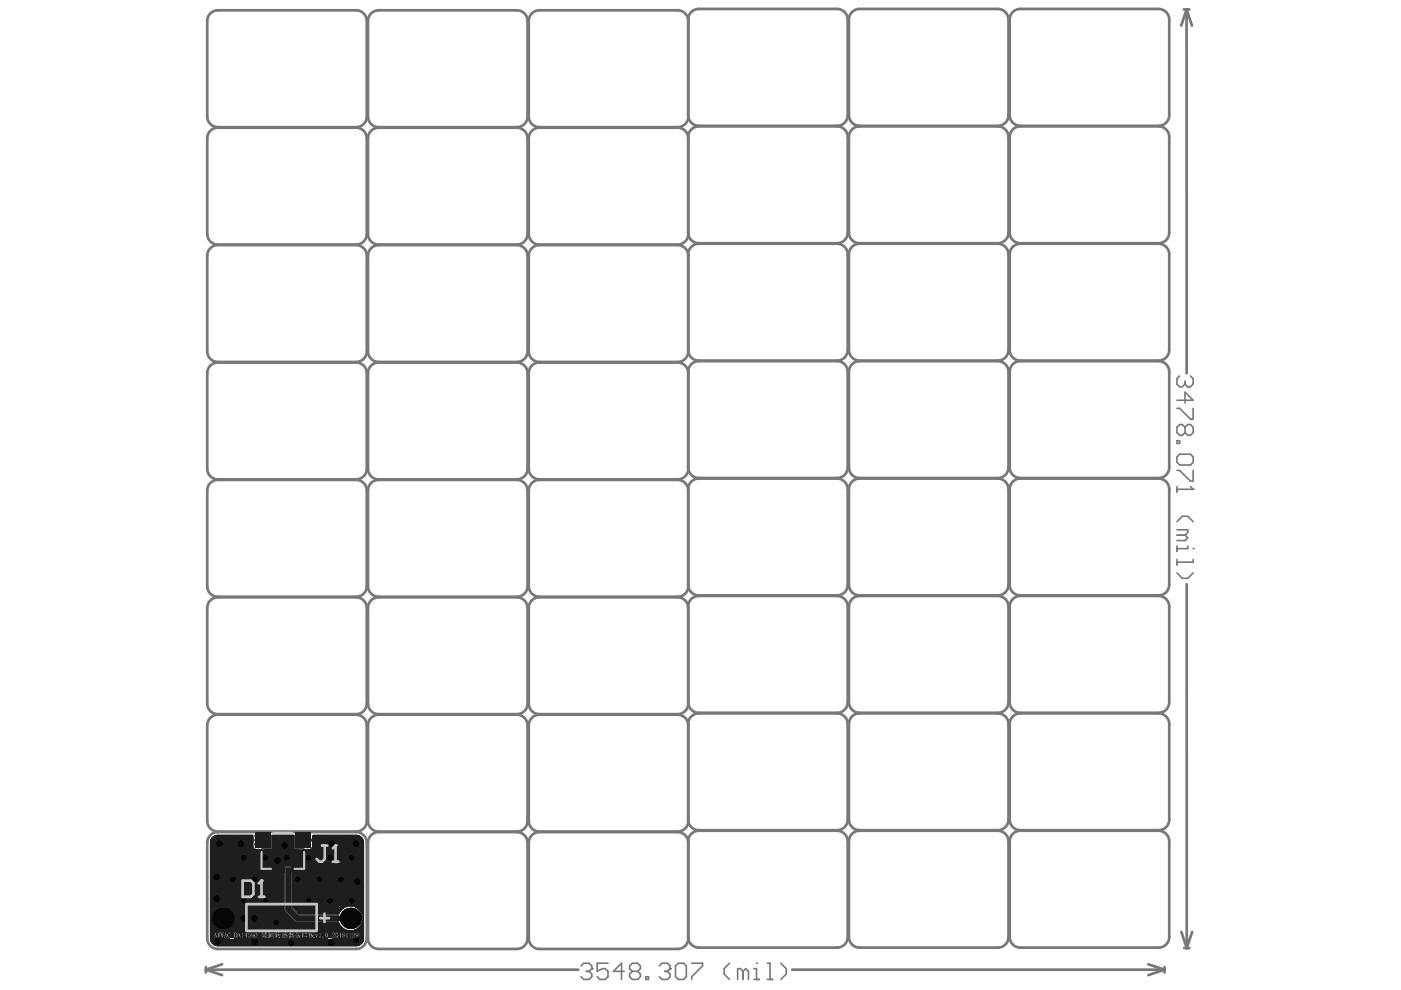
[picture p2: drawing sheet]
<svg xmlns="http://www.w3.org/2000/svg" width="297mm" height="210mm" viewBox="0 0 297 210" stroke-linecap="round" stroke-linejoin="round" font-family="sans-serif">
<g fill="none" stroke="#787878" stroke-width=".57">
<path d="M43.9 4.4v20.3M46.2 2.2h29.3M77.8 4.4v20.3M78 4.4v20.3M80.3 2.2h29.3M111.9 4.4v20.3M112.1 4.4v20.3M114.4 2.2h29.2M145.9 4.1v20.6M148.2 1.9h29.2M179.7 4.1v20.3M180 4.1v20.3"/>
<path d="M182.2 1.9h29.3M213.8 4.1v20.3M214.1 4.1v20.3M216.3 1.9h29.3M247.9 4.1v20.3M251 2h1.2M251.6 2l-1.2 3.4M251.6 2v77.1M251.6 2l1.1 3.4M43.9 29.3v20.3M46.2 27.1h29.3M46.2 27h29.3"/>
<path d="M77.8 29.3v20.3M78 29.3v20.3M80.3 27.1h29.3M80.3 27h29.3M111.9 29.3v20.3M112.1 29.3v20.3M114.4 27.1h29.2M114.4 27h29.3M145.9 29v20.6M148.2 26.8h29.2M148.2 26.7h29.3M179.7 29v20.3"/>
<path d="M180 29v20.3M182.2 26.8h29.3M182.2 26.7h29.4M213.8 29v20.3M214.1 29v20.3M216.3 26.8h29.3M216.3 26.7h29.3M247.9 29v20.3M43.9 54.2v20.3M46.2 51.9h29.3M46.2 52h29.3M77.8 54.2v20.3"/>
<path d="M78 54.2v20.3M80.3 51.9h29.3M80.3 52h29.3M111.9 54.2v20.3M112.1 54.2v20.3M114.4 51.9h29.3M114.4 52h29.2M145.9 53.9v20.6M148.2 51.6h29.3M148.2 51.7h29.2M179.7 53.9v20.3M180 53.9v20.3"/>
<path d="M182.2 51.6h29.4M182.2 51.7h29.3M213.8 53.9v20.3M214.1 53.9v20.3M216.3 51.6h29.3M216.3 51.7h29.3M247.9 53.9v20.3M43.9 79.1v20.3M46.2 76.9h29.3M46.2 76.7h29.3M77.8 79.1v20.3M78 79.1v20.3"/>
<path d="M80.3 76.9h29.3M80.3 76.7h29.3M111.9 79.1v20.3M112.1 79.1v20.3M114.4 76.9h29.2M114.4 76.7h29.3M145.9 78.8v20.6M148.2 76.5h29.3M148.2 76.6h29.2M179.7 78.8v20.3M180 78.8v20.3M182.2 76.5h29.4"/>
<path d="M182.2 76.6h29.3M213.8 78.8v20.3M214.1 78.8v20.3M216.3 76.5h29.3M216.3 76.6h29.3M247.9 78.8v20.3M43.9 104v20.3M46.2 101.7h29.3M46.2 101.6h29.3M77.8 104v20.3M78 104v20.3M80.3 101.7h29.3"/>
<path d="M80.3 101.6h29.3M111.9 104v20.3M112.1 104v20.3M114.4 101.7h29.2M114.4 101.6h29.3M145.9 103.7v20.6M148.2 101.5h29.2M148.2 101.4h29.3M179.7 103.7v20.3M180 103.7v20.3M182.2 101.5h29.3M182.2 101.4h29.4"/>
<path d="M213.8 103.7v20.3M214.1 103.7v20.3M216.3 101.5h29.3M216.3 101.4h29.3M247.9 103.7v20.3M43.9 128.9v20.3M46.2 126.5h29.3M46.2 126.6h29.3M77.8 128.9v20.3M78 128.9v20.3M80.3 126.5h29.3M80.3 126.6h29.3"/>
<path d="M111.9 128.9v20.3M112.1 128.9v20.3M114.4 126.5h29.3M114.4 126.6h29.2M145.9 128.6v20.6M148.2 126.2h29.3M148.2 126.4h29.2M179.7 128.6v20.3M180 128.6v20.3M182.2 126.2h29.4M182.2 126.4h29.3M213.8 128.6v20.3"/>
<path d="M214.1 128.6v20.3M216.3 126.2h29.3M216.3 126.4h29.3M247.9 128.6v20.3M251.6 123.9v77.1M43.9 153.8v20.3M46.2 151.5h29.3M46.2 151.4h29.3M77.8 153.8v20.3M78 153.8v20.3M80.3 151.5h29.3M80.3 151.4h29.3"/>
<path d="M111.9 153.8v20.3M112.1 153.8v20.3M114.4 151.5h29.2M114.4 151.4h29.3M145.9 153.5v20.6M148.2 151.2h29.2M148.2 151.1h29.3M179.7 153.5v20.3M180 153.5v20.3M182.2 151.2h29.3M182.2 151.1h29.4M213.8 153.5v20.3"/>
<path d="M214.1 153.5v20.3M216.3 151.2h29.3M216.3 151.1h29.3M247.9 153.5v20.3M43.9 178.7v20.2M46.2 176.4h29.3M46.2 176.3h29.3M77.8 178.7v20.2M78 178.7v20.2M80.3 176.4h29.3M80.3 176.3h29.3M111.9 178.7v20.2"/>
<path d="M112.1 178.7v20.2M114.4 176.4h29.2M114.4 176.3h29.3M145.9 178.4v20.5M148.2 176.1h29.2M148.2 176h29.3M179.7 178.4v20.3M180 178.4v20.3M182.2 176.1h29.3M182.2 176h29.4M213.8 178.4v20.3M214.1 178.4v20.3"/>
<path d="M216.3 176.1h29.3M216.3 176h29.3M247.9 178.4v20.3M250.5 197.6l1.1 3.4M252.8 197.6l-1.2 3.4M43.7 205.6h78.9M43.7 205.6l3.4 1.1M43.7 205v1.2M46.2 201.2h29.3M47.1 204.5l-3.4 1.1M80.3 201.2h29.3M114.4 201.2h29.3"/>
<path d="M148.2 200.9h29.3M168 205.6h78.9M182.2 200.9h29.4M216.3 200.9h29.3M243.5 204.5l3.4 1.1M246.9 205.6l-3.4 1.1M246.9 205v1.2M251 201h1.2"/>
</g>
<path d="M252.4 79.7l.6 .6v1.1l-.6 .6h-.6" fill="none" stroke="#787878" stroke-width=".34"/>
<circle cx="251.8" cy="82" r=".17" fill="#787878"/>
<path d="M250.1 79.7l-.6 .6v1.1l.6 .6h.6l.6-.6M249.5 84.9h3.5l-1.7-1.8v2.3M249.5 93.4h.6v.6h-.6zM249.5 96.9l.6-.6h2.3l.6 .6v1.1l-.6 .6h-2.3l-.6-.6zM251.3 81.4l.5 .6M251.3 80.9v.5M251.3 90.6v1.1M251.3 90.6l-.6-.6h-.6l-.6 .6v1.1l.6 .6h.6l.6-.6M251.3 90.6l.5-.6h.6l.6 .6v1.1l-.6 .6h-.6l-.5-.6M253 86.6v2.3h-.6l-2.3-2.3h-.6M253 99.7v2.3h-.6l-2.3-2.3h-.6M249.5 103.2v1.1v-.6h3.5" fill="none" stroke="#787878" stroke-width=".34"/>
<circle cx="253" cy="103.7" r=".17" fill="#787878"/>
<path d="M249.5 112.3h2.3v.6l-.5 .6M251.3 113.5h-1.8M251.3 113.5l.5 .5-.5 .6h-1.8M251.8 115.8v.5h-2.3v.6v-1.1M252.4 103.2l.6 .5M253 110.6l-1.2-1.1h-1.1l-1.2 1.1" fill="none" stroke="#787878" stroke-width=".34"/>
<circle cx="253" cy="116.3" r=".17" fill="#787878"/>
<path d="M249.5 118.6v1.2M253 118.6v.6h-3.5M253 121.5l-1.2 1.1h-1.1l-1.2-1.1M123.2 204.8l.6-.6h1.1l.6 .6v.6" fill="none" stroke="#787878" stroke-width=".34"/>
<circle cx="125.5" cy="205.4" r=".17" fill="#787878"/>
<path d="M124.3 205.9h.6M124.9 205.9l.6 .6v.6l-.6 .6h-1.1l-.6-.6M125.5 205.4l-.6 .5M128.9 204.2h-2.3v1.7l1.2-.5h.5l.6 .5v1.2l-.6 .6h-1.1l-.6-.6M132.3 205.9h-2.2l1.7-1.7v3.5M134.1 205.9h1.1M134.1 205.9l-.6 .6v.6l.6 .6h1.1l.6-.6v-.6l-.6-.6M134.1 205.9l-.6-.5v-.6l.6-.6h1.1l.6 .6v.6l-.6 .5M136.9 207.1h.6v.6h-.6zM139.8 204.8l.6-.6h1.1l.6 .6v.6" fill="none" stroke="#787878" stroke-width=".34"/>
<circle cx="142.1" cy="205.4" r=".17" fill="#787878"/>
<path d="M140.9 205.9h.6M141.5 205.9l.6 .6v.6l-.6 .6h-1.1l-.6-.6M142.1 205.4l-.6 .5M143.2 204.8l.6-.6h1.1l.6 .6v2.3l-.6 .6h-1.1l-.6-.6zM146.7 204.2h2.2v.6l-2.2 2.3v.6M154.7 204.2l-1.2 1.2v1.1l1.2 1.2M157.5 205.9l-.5-.5h-.6v2.3M157.5 205.9v1.8M157.5 205.9l.6-.5 .6 .5v1.8M159.8 207.7h1.2M159.8 205.4h.6v2.3" fill="none" stroke="#787878" stroke-width=".34"/>
<circle cx="160.4" cy="204.2" r=".17" fill="#787878"/>
<path d="M162.7 207.7h1.1M162.7 204.2h.6v3.5M165.6 204.2l1.1 1.2v1.1l-1.1 1.2" fill="none" stroke="#787878" stroke-width=".34"/>
<g fill="none" stroke="#787878" stroke-width=".57">
<path d="M46.2 2.2a2.25 2.25 0 0 0-2.3 2.2M75.5 2.2a2.27 2.27 0 0 1 2.3 2.2M80.3 2.2a2.25 2.25 0 0 0-2.3 2.2M109.6 2.2a2.27 2.27 0 0 1 2.3 2.2M114.4 2.2a2.25 2.25 0 0 0-2.3 2.2M143.6 2.2a2.27 2.27 0 0 1 2.3 2.2M148.2 1.9a2.25 2.25 0 0 0-2.3 2.2M177.4 1.9a2.27 2.27 0 0 1 2.3 2.2M182.2 1.9a2.25 2.25 0 0 0-2.2 2.2M211.5 1.9a2.27 2.27 0 0 1 2.3 2.2M216.3 1.9a2.25 2.25 0 0 0-2.2 2.2M245.6 1.9a2.27 2.27 0 0 1 2.3 2.2"/>
<path d="M43.9 24.7a2.25 2.25 0 0 0 2.3 2.3M46.2 27.1a2.25 2.25 0 0 0-2.3 2.2M75.5 27.1a2.27 2.27 0 0 1 2.3 2.2M77.8 24.7a2.25 2.25 0 0 1-2.3 2.3M78 24.7a2.25 2.25 0 0 0 2.3 2.3M80.3 27.1a2.25 2.25 0 0 0-2.3 2.2M109.6 27.1a2.27 2.27 0 0 1 2.3 2.2M111.9 24.7a2.25 2.25 0 0 1-2.3 2.3M112.1 24.7a2.25 2.25 0 0 0 2.3 2.3M114.4 27.1a2.25 2.25 0 0 0-2.3 2.2M143.6 27.1a2.27 2.27 0 0 1 2.3 2.2M145.9 24.4a2.25 2.25 0 0 0 2.3 2.3"/>
<path d="M145.9 24.7a2.25 2.25 0 0 1-2.2 2.3M148.2 26.8a2.25 2.25 0 0 0-2.3 2.2M177.4 26.8a2.27 2.27 0 0 1 2.3 2.2M179.7 24.4a2.25 2.25 0 0 1-2.2 2.3M180 24.4a2.25 2.25 0 0 0 2.2 2.3M182.2 26.8a2.25 2.25 0 0 0-2.2 2.2M211.5 26.8a2.27 2.27 0 0 1 2.3 2.2M213.8 24.4a2.25 2.25 0 0 1-2.2 2.3M214.1 24.4a2.25 2.25 0 0 0 2.2 2.3M216.3 26.8a2.25 2.25 0 0 0-2.2 2.2M245.6 26.8a2.27 2.27 0 0 1 2.3 2.2M247.9 24.4a2.25 2.25 0 0 1-2.3 2.3"/>
<path d="M43.9 49.6a2.25 2.25 0 0 0 2.3 2.3M46.2 52a2.25 2.25 0 0 0-2.3 2.2M75.5 52a2.27 2.27 0 0 1 2.3 2.2M77.8 49.6a2.25 2.25 0 0 1-2.3 2.3M78 49.6a2.25 2.25 0 0 0 2.3 2.3M80.3 52a2.25 2.25 0 0 0-2.3 2.2M109.6 52a2.27 2.27 0 0 1 2.3 2.2M111.9 49.6a2.25 2.25 0 0 1-2.3 2.3M112.1 49.6a2.25 2.25 0 0 0 2.3 2.3M114.4 52a2.25 2.25 0 0 0-2.3 2.2M143.6 52a2.27 2.27 0 0 1 2.3 2.2M145.9 49.3a2.25 2.25 0 0 0 2.3 2.3"/>
<path d="M145.9 49.6a2.25 2.25 0 0 1-2.2 2.3M148.2 51.7a2.25 2.25 0 0 0-2.3 2.2M177.4 51.7a2.27 2.27 0 0 1 2.3 2.2M179.7 49.3a2.25 2.25 0 0 1-2.2 2.3M180 49.3a2.25 2.25 0 0 0 2.2 2.3M182.2 51.7a2.25 2.25 0 0 0-2.2 2.2M211.5 51.7a2.27 2.27 0 0 1 2.3 2.2M213.8 49.3a2.25 2.25 0 0 1-2.2 2.3M214.1 49.3a2.25 2.25 0 0 0 2.2 2.3M216.3 51.7a2.25 2.25 0 0 0-2.2 2.2M245.6 51.7a2.27 2.27 0 0 1 2.3 2.2M247.9 49.3a2.25 2.25 0 0 1-2.3 2.3"/>
<path d="M43.9 74.5a2.25 2.25 0 0 0 2.3 2.2M46.2 76.9a2.25 2.25 0 0 0-2.3 2.2M75.5 76.9a2.27 2.27 0 0 1 2.3 2.2M77.8 74.5a2.25 2.25 0 0 1-2.3 2.2M78 74.5a2.25 2.25 0 0 0 2.3 2.2M80.3 76.9a2.25 2.25 0 0 0-2.3 2.2M109.6 76.9a2.27 2.27 0 0 1 2.3 2.2M111.9 74.5a2.25 2.25 0 0 1-2.3 2.2M112.1 74.5a2.25 2.25 0 0 0 2.3 2.2M114.4 76.9a2.25 2.25 0 0 0-2.3 2.2M143.6 76.9a2.27 2.27 0 0 1 2.3 2.2M145.9 74.2a2.25 2.25 0 0 0 2.3 2.3"/>
<path d="M145.9 74.5a2.25 2.25 0 0 1-2.2 2.2M148.2 76.6a2.25 2.25 0 0 0-2.3 2.2M177.4 76.6a2.27 2.27 0 0 1 2.3 2.2M179.7 74.2a2.25 2.25 0 0 1-2.2 2.3M180 74.2a2.25 2.25 0 0 0 2.2 2.3M182.2 76.6a2.25 2.25 0 0 0-2.2 2.2M211.5 76.6a2.27 2.27 0 0 1 2.3 2.2M213.8 74.2a2.25 2.25 0 0 1-2.2 2.3M214.1 74.2a2.25 2.25 0 0 0 2.2 2.3M216.3 76.6a2.25 2.25 0 0 0-2.2 2.2M245.6 76.6a2.27 2.27 0 0 1 2.3 2.2M247.9 74.2a2.25 2.25 0 0 1-2.3 2.3"/>
<path d="M43.9 99.4a2.25 2.25 0 0 0 2.3 2.2M77.8 99.4a2.25 2.25 0 0 1-2.3 2.2M78 99.4a2.25 2.25 0 0 0 2.3 2.2M111.9 99.4a2.25 2.25 0 0 1-2.3 2.2M112.1 99.4a2.25 2.25 0 0 0 2.3 2.2M145.9 99.1a2.25 2.25 0 0 0 2.3 2.3M145.9 99.4a2.25 2.25 0 0 1-2.2 2.2M179.7 99.1a2.25 2.25 0 0 1-2.2 2.3M180 99.1a2.25 2.25 0 0 0 2.2 2.3M213.8 99.1a2.25 2.25 0 0 1-2.2 2.3M214.1 99.1a2.25 2.25 0 0 0 2.2 2.3M247.9 99.1a2.25 2.25 0 0 1-2.3 2.3"/>
<path d="M46.2 101.7a2.25 2.25 0 0 0-2.3 2.3M75.5 101.7a2.27 2.27 0 0 1 2.3 2.3M80.3 101.7a2.25 2.25 0 0 0-2.3 2.3M109.6 101.7a2.27 2.27 0 0 1 2.3 2.3M114.4 101.7a2.25 2.25 0 0 0-2.3 2.3M143.6 101.7a2.27 2.27 0 0 1 2.3 2.3M148.2 101.5a2.25 2.25 0 0 0-2.3 2.2M177.4 101.5a2.27 2.27 0 0 1 2.3 2.2M182.2 101.5a2.25 2.25 0 0 0-2.2 2.2M211.5 101.5a2.27 2.27 0 0 1 2.3 2.2M216.3 101.5a2.25 2.25 0 0 0-2.2 2.2M245.6 101.5a2.27 2.27 0 0 1 2.3 2.2"/>
<path d="M43.9 124.3a2.25 2.25 0 0 0 2.3 2.2M46.2 126.6a2.25 2.25 0 0 0-2.3 2.3M75.5 126.6a2.27 2.27 0 0 1 2.3 2.3M77.8 124.3a2.25 2.25 0 0 1-2.3 2.2M78 124.3a2.25 2.25 0 0 0 2.3 2.2M80.3 126.6a2.25 2.25 0 0 0-2.3 2.3M109.6 126.6a2.27 2.27 0 0 1 2.3 2.3M111.9 124.3a2.25 2.25 0 0 1-2.3 2.2M112.1 124.3a2.25 2.25 0 0 0 2.3 2.2M114.4 126.6a2.25 2.25 0 0 0-2.3 2.3M143.6 126.6a2.27 2.27 0 0 1 2.3 2.3M145.9 124a2.25 2.25 0 0 0 2.3 2.2"/>
<path d="M145.9 124.3a2.25 2.25 0 0 1-2.2 2.2M148.2 126.4a2.25 2.25 0 0 0-2.3 2.2M177.4 126.4a2.27 2.27 0 0 1 2.3 2.2M179.7 124a2.25 2.25 0 0 1-2.2 2.2M180 124a2.25 2.25 0 0 0 2.2 2.2M182.2 126.4a2.25 2.25 0 0 0-2.2 2.2M211.5 126.4a2.27 2.27 0 0 1 2.3 2.2M213.8 124a2.25 2.25 0 0 1-2.2 2.2M214.1 124a2.25 2.25 0 0 0 2.2 2.2M216.3 126.4a2.25 2.25 0 0 0-2.2 2.2M245.6 126.4a2.27 2.27 0 0 1 2.3 2.2M247.9 124a2.25 2.25 0 0 1-2.3 2.2"/>
<path d="M43.9 149.2a2.25 2.25 0 0 0 2.3 2.2M46.2 151.5a2.25 2.25 0 0 0-2.3 2.3M75.5 151.5a2.27 2.27 0 0 1 2.3 2.3M77.8 149.2a2.25 2.25 0 0 1-2.3 2.2M78 149.2a2.25 2.25 0 0 0 2.3 2.2M80.3 151.5a2.25 2.25 0 0 0-2.3 2.3M109.6 151.5a2.27 2.27 0 0 1 2.3 2.3M111.9 149.2a2.25 2.25 0 0 1-2.3 2.2M112.1 149.2a2.25 2.25 0 0 0 2.3 2.2M114.4 151.5a2.25 2.25 0 0 0-2.3 2.3M143.6 151.5a2.27 2.27 0 0 1 2.3 2.3M145.9 148.9a2.25 2.25 0 0 0 2.3 2.2"/>
<path d="M145.9 149.2a2.25 2.25 0 0 1-2.2 2.2M148.2 151.2a2.25 2.25 0 0 0-2.3 2.3M177.4 151.2a2.27 2.27 0 0 1 2.3 2.3M179.7 148.9a2.25 2.25 0 0 1-2.2 2.2M180 148.9a2.25 2.25 0 0 0 2.2 2.2M182.2 151.2a2.25 2.25 0 0 0-2.2 2.3M211.5 151.2a2.27 2.27 0 0 1 2.3 2.3M213.8 148.9a2.25 2.25 0 0 1-2.2 2.2M214.1 148.9a2.25 2.25 0 0 0 2.2 2.2M216.3 151.2a2.25 2.25 0 0 0-2.2 2.3M245.6 151.2a2.27 2.27 0 0 1 2.3 2.3M247.9 148.9a2.25 2.25 0 0 1-2.3 2.2"/>
<path d="M43.9 174.1a2.25 2.25 0 0 0 2.3 2.2M46.2 176.4a2.25 2.25 0 0 0-2.3 2.3M75.5 176.4a2.27 2.27 0 0 1 2.3 2.3M77.8 174.1a2.25 2.25 0 0 1-2.3 2.2M78 174.1a2.25 2.25 0 0 0 2.3 2.2M80.3 176.4a2.25 2.25 0 0 0-2.3 2.3M109.6 176.4a2.27 2.27 0 0 1 2.3 2.3M111.9 174.1a2.25 2.25 0 0 1-2.3 2.2M112.1 174.1a2.25 2.25 0 0 0 2.3 2.2M114.4 176.4a2.25 2.25 0 0 0-2.3 2.3M143.6 176.4a2.27 2.27 0 0 1 2.3 2.3M145.9 173.8a2.25 2.25 0 0 0 2.3 2.2"/>
<path d="M145.9 174.1a2.25 2.25 0 0 1-2.2 2.2M148.2 176.1a2.25 2.25 0 0 0-2.3 2.3M177.4 176.1a2.27 2.27 0 0 1 2.3 2.3M179.7 173.8a2.25 2.25 0 0 1-2.2 2.2M180 173.8a2.25 2.25 0 0 0 2.2 2.2M182.2 176.1a2.25 2.25 0 0 0-2.2 2.3M211.5 176.1a2.27 2.27 0 0 1 2.3 2.3M213.8 173.8a2.25 2.25 0 0 1-2.2 2.2M214.1 173.8a2.25 2.25 0 0 0 2.2 2.2M216.3 176.1a2.25 2.25 0 0 0-2.2 2.3M245.6 176.1a2.27 2.27 0 0 1 2.3 2.3M247.9 173.8a2.25 2.25 0 0 1-2.3 2.2"/>
<path d="M43.9 198.9a2.25 2.25 0 0 0 2.3 2.3M77.8 198.9a2.25 2.25 0 0 1-2.3 2.3M78 198.9a2.25 2.25 0 0 0 2.3 2.3M111.9 198.9a2.25 2.25 0 0 1-2.3 2.3M112.1 198.9a2.25 2.25 0 0 0 2.3 2.3M145.9 198.7a2.25 2.25 0 0 0 2.3 2.2M145.9 198.9a2.25 2.25 0 0 1-2.2 2.3M179.7 198.7a2.25 2.25 0 0 1-2.2 2.2M180 198.7a2.25 2.25 0 0 0 2.2 2.2M213.8 198.7a2.25 2.25 0 0 1-2.2 2.2M214.1 198.7a2.25 2.25 0 0 0 2.2 2.2M247.9 198.7a2.25 2.25 0 0 1-2.3 2.2"/>
</g>
<g fill="none" stroke="#5a5a5a" stroke-width=".29">
<path d="M44.7 179.8h9.1M44.7 179.1h8.8M44.7 178.9h8.9M44.7 179.6h9M44.7 179.3h8.9M44.7 178.7h8.9M44.7 178.4h9M44.7 178.2h9.2M44.8 178v21.6M44.8 178h9M45 177.7h8.7M45 177.7v22.3l31.7-.1"/>
<path d="M45.2 177.5h8.4M45.3 177.5v22.7h31.2M45.5 177.3v23M45.5 177.3h8M45.7 177.2v23.2h30.3M45.9 177.2v23.3M46.2 177.1v23.4M46.2 177.1h7.4v.6l.3 .4a1.23 1.23 0 0 0 0 1.8 1.23 1.23 0 0 0 1.8 0 1.23 1.23 0 0 0-.1-1.8l.4-.9M46.2 177.1a1.54 1.54 0 0 0-1.5 1.6v20.2a1.54 1.54 0 0 0 1.5 1.6M46.4 177.1v23.4M46.6 177.1v23.4M46.9 177.1v23.4"/>
<path d="M47.1 177.1v23.4M47.3 177.1v23.4M47.5 177.1v23.4M47.8 177.1v23.4M48 177.1v23.4M48.2 177.1v23.4M48.5 177.1v23.4M48.7 177.1v23.4M48.9 177.1v23.4M49.2 177.1v23.4M49.4 177.1v23.4M49.6 177.1v23.4"/>
<path d="M49.8 177.1v23.4M50.1 177.1v23.4M50.3 177.1v23.4M50.5 177.1v23.4M50.8 177.1v23.4M51 177.1v23.4M51.2 177.1v23.4M51.4 177.1v23.4M51.7 177.1v23.4M51.9 177.1v23.4M52.1 177.1v23.4M52.4 177.1v23.4"/>
<path d="M52.6 177.1v23.4M52.8 177.1v23.4M53 177.1v23.4M53.3 177.1v23.4M53.5 177.1v23.4M53.7 177.9v.5M53.7 179.7v20.8M54 180v20.5M55.6 180v20.5M55.7 178.2h8.6M55.7 179.8h8.5M55.8 178h8.4"/>
<path d="M55.8 177.9v.4M55.8 179.7v20.8M55.8 178.4h8.3M55.9 179.6h8.1v20.9M55.9 177.7h8.1M55.9 178.7h8.1M56 179.3h8M56 177.5h8M56 178.9h7.9M56 179.1h7.9M56 177.3h7.9M56.3 177.1v23.4"/>
<path d="M56.5 177.1v23.4M56.7 177.1v23.4M56.9 177.1v23.4M57.2 177.1v23.4M57.4 177.1v23.4M57.6 177.1v23.4M57.9 177.1v23.4M58.1 177.1v23.4M58.3 177.1v23.4M58.5 177.1v23.4M58.8 177.1v23.4M59 177.1v23.4"/>
<path d="M59.2 177.1v23.4M59.5 177.1v23.4M59.7 177.1v23.4M59.9 177.1v23.4M60.1 177.1v23.4M60.4 177.1v23.4M60.6 177.1v23.4M60.8 177.1v23.4M61.1 177.1v23.4M61.3 177.1v23.4M61.5 177.1v23.4M61.8 177.1v23.4"/>
<path d="M62 177.1v23.4M62.2 177.1v23.4M62.4 177.1v23.4M62.7 177.1v23.4M62.9 177.1v23.4M63.1 177.1v23.4M63.4 177.1v23.4M63.6 177.1v23.4M63.8 177.1v23.4M64 177.8v.7M64.3 179.9v20.6M66 178.2h11"/>
<path d="M66.1 178v.3M66.1 178h10.8M66.2 178.4h10.8M66.3 179.6h10.8M66.3 177.7h10.4M66.3 178.7h10.8M66.3 177.6v1.1M66.3 179.4v21.1M66.3 179.3h10.8M66.4 177.5h10.1M66.4 178.9h10.7M66.4 177.1h9.1"/>
<path d="M66.4 179.1h10.7M66.4 177.3h9.7M66.4 177.2l-.4 .9a1.23 1.23 0 0 1 0 1.8 1.23 1.23 0 0 1-1.7 0 1.23 1.23 0 0 1 0-1.8l-.3-.4-.1-.6h-7.9v23.4M66.6 177.1v23.4M66.8 177.1v23.4M67 177.1v23.4M67.3 177.1v23.4M67.5 177.1v23.4M67.7 177.1v23.4M67.9 177.1v23.4M68.2 177.1v23.4M68.4 177.1v23.4"/>
<path d="M68.6 177.1v23.4M68.9 177.1v23.4M69.1 177.1v23.4M69.3 177.1v23.4M69.5 177.1v23.4M69.8 177.1v23.4M70 177.1v23.4M70.2 177.1v23.4M70.5 177.1v23.4M70.7 177.1v23.4M70.9 177.1v23.4M71.1 177.1v23.4"/>
<path d="M71.4 177.1v23.4M71.6 177.1v23.4M71.8 177.1v16.5M72.1 177.1v16.1M72.3 177.1v15.8M72.5 177.1v15.6M72.8 177.1v15.4M73 177.1v15.3M73.2 177.1v15.2M73.4 177.1v15.1M73.7 177.1v15M73.9 177.1v15"/>
<path d="M74.1 177.1v14.9M74.4 177.1v14.9M74.6 177.1v14.9M74.8 177.1v15M75 177.1v15M75.3 177.1v15.1M75.5 177.1a1.56 1.56 0 0 1 1.6 1.6v20.3a1.54 1.54 0 0 1-1.6 1.5h-29.3M75.5 177.1v15.2M75.7 177.2v15.2M76 177.2v15.4h1.1M76.2 177.3v15.5M76.4 177.4v15.7"/>
<path d="M76.6 177.6v15.8M76.9 178v16M77.1 179.8h-11v20.7M44.7 196.7h27.8v3.8M44.7 180.3h9.9M44.7 180h9.3M44.7 197.2h28.6M44.7 197h28.1M44.7 196.5h27.6v4M44.7 196.3h27.4M44.7 196h27.3M44.7 195.8h27.1"/>
<path d="M44.7 192.4h28.3M44.7 192.2h28.8M44.7 192.6h27.9M44.7 192.8h27.7M44.7 193.5h27.2M44.7 193.1h27.5M44.7 193.3h27.3M44.7 193.8h27.1M44.7 195.6h27.1M44.7 197.4h32.4M44.7 198.1h32.4M44.7 197.6h32.4"/>
<path d="M44.7 197.9h32.4M44.7 198.8h32.4M44.7 198.3h32.4M44.7 198.6h32.4M44.7 195.1h26.9M44.7 194.9h26.9M44.7 195.4h27M44.7 194.7h26.9M44.7 194.4h26.9M44.7 194.2h27M44.7 194h27M44.7 191.2h32.4"/>
<path d="M44.7 191.9h32.4M44.7 191.5h32.4M44.7 191.7h32.4M44.7 189.4h32.4M44.7 189.2h32.4M44.7 188.7h32.4M44.7 189h32.4M44.7 187.3h32.4M44.7 187.1h32.4M44.7 188.5h32.4M44.7 187.6h32.4M44.7 188.3h32.4"/>
<path d="M44.7 186.7h32.4M44.7 188h32.4M44.7 186.9h32.4M44.7 187.8h32.4M44.7 190.1h32.4M44.7 189.6h32.4M44.7 189.9h32.4M44.7 190.8h32.4M44.7 190.3h32.4M44.7 190.6h32.4M44.7 185.5h32.4M44.7 185.3h32.4"/>
<path d="M44.7 186.2h32.4M44.7 185.7h32.4M44.7 186h32.4M44.7 182.5h32.4M44.7 182.1h32.4M44.7 182.3h32.4M44.7 184.4h32.4M44.7 184.1h32.4M44.7 185.1h32.4M44.7 184.6h32.4M44.7 184.8h32.4M44.7 183.2h32.4"/>
<path d="M44.7 182.8h32.4M44.7 183h32.4M44.7 183.9h32.4M44.7 183.5h32.4M44.7 183.7h32.4M44.7 181.6h32.4M44.7 180.7h32.4M44.7 180.5h32.4M44.7 181.4h32.4M44.7 180.9h32.4M44.7 181.2h32.4M44.7 191h32.4"/>
<path d="M44.7 186.4h32.4M44.7 181.9h32.4M44.7 199h32.3M44.7 199.2h32.3M44.7 199.5h32.3M44.9 199.7h32M54.2 180.1v20.4M54.4 180.2v20.3M54.6 180.3v20.2M54.9 180.3v20.2M55 180.3h10v20.2M55.1 180.2v20.3"/>
<path d="M55.3 180.1v20.4M55.5 180h8.9M64.5 180.1v20.4M64.7 180.2v20.3M65.2 180.3v20.2M65.3 180.3h11.8M65.4 180.2v20.3M65.6 180.2v20.3M65.9 180v20.5M65.9 180h11.2M71.8 195.8v4.7M72.1 196.2v4.3"/>
<path d="M72.8 196.9v3.6M73 197.1v3.4M73.2 197.2v3.3M73.4 197.3v3.2M73.7 197.3v3.2M73.9 197.4v3.1M74.1 197.4v3.1M74.4 197.4v3.1M74.6 197.4v3.1M74.8 197.3v3.2M75 197.3v3.2M75.1 192.2h2"/>
<path d="M75.3 197.2v3.3M75.3 197.2h1.8M75.5 197.1v3.4M75.6 192.4h1.5M76 196.8v3.6M76.1 196.7h1M76.2 196.6v3.7M76.2 192.8h.9M76.3 196.5h.8M76.4 196.4v3.8M76.4 193.1h.7M76.5 196.3h.6"/>
<path d="M76.6 193.3h.5M76.6 196h.5M76.6 196v4M76.7 193.5h.4M76.7 195.8h.4M76.8 193.8h.3M76.8 195.6h.3M76.9 195.5v4.2M77.1 197h-1.4v3.5"/>
<circle cx="74.3" cy="194.7" r="2.68"/>
</g>
<g fill="#000">
<circle cx="46.5" cy="178.9" r=".69"/>
<circle cx="51.1" cy="178.9" r=".69"/>
<circle cx="54.8" cy="179" r=".8"/>
<circle cx="54.8" cy="177.2" r=".8"/>
<circle cx="60.4" cy="179.3" r=".69"/>
<circle cx="65.2" cy="179" r=".8"/>
<circle cx="65.2" cy="177.2" r=".8"/>
<circle cx="70.3" cy="178.9" r=".69"/>
<circle cx="75.4" cy="178.9" r=".69"/>
<circle cx="45.9" cy="190.6" r=".69"/>
<circle cx="45.9" cy="186" r=".69"/>
<circle cx="46.2" cy="199.6" r=".69"/>
<circle cx="47.2" cy="194.7" r="2.26"/>
<circle cx="49.4" cy="186.4" r=".57"/>
<circle cx="51.7" cy="181.9" r=".57"/>
<circle cx="51.7" cy="191" r=".57"/>
<circle cx="51.7" cy="194.7" r=".69"/>
<circle cx="54" cy="194.7" r=".69"/>
<circle cx="54" cy="199.7" r=".69"/>
<circle cx="54" cy="186.4" r=".57"/>
<circle cx="56.3" cy="181.9" r=".57"/>
<circle cx="56.3" cy="191" r=".57"/>
<circle cx="58.5" cy="195.6" r=".57"/>
<circle cx="58.8" cy="182.4" r=".69"/>
<circle cx="60.8" cy="181.9" r=".57"/>
<circle cx="61.7" cy="199.9" r=".69"/>
<circle cx="63.1" cy="186.4" r=".57"/>
<circle cx="65.4" cy="181.9" r=".57"/>
<circle cx="65.4" cy="191" r=".57"/>
<circle cx="67.7" cy="186.4" r=".57"/>
<circle cx="70" cy="181.9" r=".57"/>
<circle cx="70" cy="191" r=".57"/>
<circle cx="70.2" cy="199.9" r=".69"/>
<circle cx="72.3" cy="186.4" r=".57"/>
<circle cx="74.3" cy="194.7" r="2.26"/>
<circle cx="74.6" cy="181.9" r=".57"/>
<circle cx="74.6" cy="191" r=".57"/>
<circle cx="75.5" cy="199.3" r=".69"/>
<circle cx="75.7" cy="186.9" r=".69"/>
</g>
<g fill="none" stroke="#1e1e1e" stroke-width=".29">
<path d="M44.7 178.9h8.9M44.7 178.7h8.9M44.7 179.6h8.9M44.7 179.8h8.9M44.7 179.1h8.8M44.7 179.3h8.9M44.7 178.4h8.9M44.7 178.2h8.9M44.8 178v21.6M44.8 178h8.8M45 177.7h8.6M45 177.7v22.3l31.7-.1"/>
<path d="M45.2 177.5h8.4M45.3 177.5v22.7h31.2M45.5 177.3v23M45.5 177.3h8M45.7 177.2v23.2h30.3M45.9 177.2v23.3M46.2 177.1v23.4M46.2 177.1h7.4v3.2M46.2 177.1a1.54 1.54 0 0 0-1.5 1.6v20.2a1.54 1.54 0 0 0 1.5 1.6M46.4 177.1v23.4M46.6 177.1v23.4M46.9 177.1v23.4"/>
<path d="M47.1 177.1v23.4M47.3 177.1v23.4M47.5 177.1v23.4M47.8 177.1v23.4M48 177.1v23.4M48.2 177.1v23.4M48.5 177.1v23.4M48.7 177.1v23.4M48.9 177.1v23.4M49.2 177.1v23.4M49.4 177.1v23.4M49.6 177.1v23.4"/>
<path d="M49.8 177.1v23.4M50.1 177.1v23.4M50.3 177.1v23.4M50.5 177.1v23.4M50.8 177.1v23.4M51 177.1v23.4M51.2 177.1v23.4M51.4 177.1v23.4M51.7 177.1v23.4M51.9 177.1v23.4M52.1 177.1v23.4M52.4 177.1v23.4"/>
<path d="M52.6 177.1v23.4M52.8 177.1v23.4M53 177.1v23.4M53.3 177.1v23.4M53.5 177.1v23.4M57.8 178.9h4.3M57.8 178.4h4.3M57.8 178.7h4.3M57.8 179.6h4.3M57.8 179.8h4.3M57.8 179.1h4.3M57.8 179.3h4.3"/>
<path d="M57.8 178.2h4.3M57.8 178h4.3M57.8 177.5h4.3M57.8 177.7h4.3M57.8 177.3h4.3M57.9 177.1v23.4M58.1 177.1v23.4M58.3 177.1v23.4M58.5 177.1v23.4M58.8 177.1v23.4M59 177.1v23.4M59.2 177.1v23.4"/>
<path d="M59.5 177.1v23.4M59.7 177.1v23.4M59.9 177.1v23.4M60.1 177.1v7.9M60.4 177.1v6.5M60.6 177.1v6.5M60.8 177.1v6.5M61.1 177.1v6.5M61.3 177.1v6.5M61.5 177.1v6.5M61.8 177.1v6.5M62 177.1l.1 15.2 1.4 1.4h8.3a2.68 2.68 0 0 1 4.1-1.1 2.68 2.68 0 0 1 0 4.3 2.68 2.68 0 0 1-4.1-1.2h-8.7"/>
<path d="M66.4 178.4h10.6M66.4 178.7h10.7M66.4 179.6h10.7M66.4 179.8h10.7M66.4 179.3h10.7M66.4 178.2h10.6M66.4 178h10.5M66.4 177.5h10.1M66.4 177.7h10.3M66.4 178.9h10.7M66.4 177.1h9.1M66.4 179.1h10.7"/>
<path d="M66.4 177.3h9.7M66.4 177.2l-.1 16.5M66.6 177.1v16.6M66.8 177.1v16.6M67 177.1v16.6M67.3 177.1v16.6M67.5 177.1v16.6M67.7 177.1v16.6M67.9 177.1v16.6M68.2 177.1v16.6M68.4 177.1v16.6M68.6 177.1v16.6"/>
<path d="M68.9 177.1v16.6M69.1 177.1v16.6M69.3 177.1v16.6M69.5 177.1v16.6M69.8 177.1v16.6M70 177.1v16.6M70.2 177.1v16.6M70.5 177.1v16.6M70.7 177.1v16.6M70.9 177.1v16.6M71.1 177.1v16.6M71.4 177.1v16.6"/>
<path d="M71.6 177.1v16.6M71.8 177.1v16.5M72.1 177.1v16.1M72.3 177.1v15.8M72.5 177.1v15.6M72.8 177.1v15.4M73 177.1v15.3M73.2 177.1v15.2M73.4 177.1v15.1M73.7 177.1v15M73.9 177.1v15M74.1 177.1v14.9"/>
<path d="M74.4 177.1v14.9M74.6 177.1v14.9M74.8 177.1v15M75 177.1v15M75.3 177.1v15.1M75.5 177.1a1.56 1.56 0 0 1 1.6 1.6v20.3a1.54 1.54 0 0 1-1.6 1.5h-29.3M75.5 177.1v15.2M75.7 177.2v15.2M76 177.2v15.4h1.1M76.2 177.3v15.5M76.4 177.4v15.7M76.6 177.6v15.8"/>
<path d="M76.9 178v16M44.7 180.3h20.3M44.7 196.7h27.8v3.8M44.7 180h8.9M44.7 197.2h28.6M44.7 197h28.1M44.7 196.5h27.6v4M44.7 196.3h27.4M44.7 196h27.3M44.7 195.8h27.1M44.7 193.8h16M44.7 192.6h15.4"/>
<path d="M44.7 192.2h15.4M44.7 192.4h15.4M44.7 193.3h15.6M44.7 193.5h15.8M44.7 192.8h15.4M44.7 193.1h15.5M44.7 195.6h17.9M44.7 197.9h32.4M44.7 197.4h32.4M44.7 197.6h32.4M44.7 198.6h32.4M44.7 198.8h32.4"/>
<path d="M44.7 198.1h32.4M44.7 198.3h32.4M44.7 195.1h17.4M44.7 194.7h17M44.7 194.9h17.2M44.7 195.4h17.6M44.7 194.2h16.5M44.7 194.4h16.7M44.7 194h16.3M44.7 191.7h15.4M44.7 191.5h15.4M44.7 191.9h15.4"/>
<path d="M44.7 191.2h15.4M44.7 188.3h15.4M44.7 187.8h15.4M44.7 188h15.4M44.7 189h15.4M44.7 189.2h15.4M44.7 188.5h15.4M44.7 188.7h15.4M44.7 186.7h15.4M44.7 187.3h15.4M44.7 187.6h15.4M44.7 186.9h15.4"/>
<path d="M44.7 187.1h15.4M44.7 189.9h15.4M44.7 189.4h15.4M44.7 189.6h15.4M44.7 190.6h15.4M44.7 190.8h15.4M44.7 190.1h15.4M44.7 190.3h15.4M44.7 186.2h15.4M44.7 185.7h15.4M44.7 186h15.4M44.7 185.5h15.4"/>
<path d="M44.7 185.3h15.4M44.7 184.8h15.5M44.7 185.1h15.4M44.7 184.6h15.5M44.7 184.1h15.5M44.7 184.4h15.5M44.7 183.7h15.5M44.7 183.9h15.5M44.7 182.3h32.4M44.7 182.5h32.4M44.7 182.1h32.4M44.7 183.2h32.4"/>
<path d="M44.7 183.5h32.4M44.7 182.8h32.4M44.7 183h32.4M44.7 181.6h32.4M44.7 180.5h32.4M44.7 181.2h32.4M44.7 181.4h32.4M44.7 180.7h32.4M44.7 180.9h32.4M44.7 191h15.4M44.7 186.4h15.4M44.7 181.9h32.4"/>
<path d="M44.7 199h32.3M44.7 199.2h32.3M44.7 199.5h32.3M44.9 199.7h32M53.7 180.3v20.2M54 180.3v20.2M54.2 180.3v20.2M54.4 180.3v20.2M54.6 180.3v20.2M54.9 180.3v20.2M55.1 180.3v20.2M55.3 180.3v20.2"/>
<path d="M55.6 180.3v20.2M55.8 180.3v20.2M56 180.3v20.2M56.3 180.3v20.2M56.5 180.3v20.2M56.7 180.3v20.2M56.9 180.3v20.2M57.2 180.3v20.2M57.4 180.3v20.2M57.6 180.3v20.2M57.8 180.3v-3.2h4.3v3.2M57.8 180h4.3"/>
<path d="M60.1 193v7.5M60.4 193.4v7.1M60.4 193.4l2 2 .7 .3M60.6 193.6v6.9M60.8 193.9v6.6M61.1 194.1v6.4M61.3 194.3v6.2M61.5 194.5v6M61.8 194.8v5.7M62 183.6h-1.8l-.1 9.1 .3 .7M62 184.8h15.1M62 184.6h15.1"/>
<path d="M62 184.1h15.1M62 184.4h15.1M62 183.7h15.1M62 183.9h15.1M62 195v5.5M62.1 185.1h15M62.1 185.3h15M62.1 192.2h11.4M62.1 191.7h15M62.1 191.5h15M62.1 191.9h15M62.1 191.2h15"/>
<path d="M62.1 188.3h15M62.1 187.8h15M62.1 188h15M62.1 189h15M62.1 189.2h15M62.1 188.5h15M62.1 188.7h15M62.1 186.7h15M62.1 187.3h15M62.1 187.6h15M62.1 186.9h15M62.1 187.1h15"/>
<path d="M62.1 189.9h15M62.1 189.4h15M62.1 189.6h15M62.1 190.6h15M62.1 190.8h15M62.1 190.1h15M62.1 190.3h15M62.1 186.2h15M62.1 185.7h15M62.1 186h15M62.1 185.5h15M62.1 191h15"/>
<path d="M62.1 186.4h15M62.2 192.4h10.8M62.2 180.3v12.1M62.2 195.2v5.3M62.4 180.3v12.3h10.2M62.4 195.5v5M62.7 180.3v12.6l9.7-.1M62.7 195.6v4.9M62.9 193.1h9.3M62.9 180.3v12.8M62.9 195.7v4.8M63.1 180.3v13h8.9"/>
<path d="M63.1 195.7v4.8M63.4 180.3v13.2h8.5M63.4 195.7v4.8M63.6 180.3v13.4M63.6 195.7v4.8M63.8 180.3v13.4M63.8 195.7v4.8M64 180.3v13.4M64 195.7v4.8M64.3 180.3v13.4M64.3 195.7v4.8M64.5 180.3v13.4"/>
<path d="M64.5 195.7v4.8M64.7 180.3v13.4M64.7 195.7v4.8M65 180.3v13.4M65 195.7v4.8M65.2 180.3v13.4M65.2 195.7v4.8M65.4 180.3v13.4M65.4 195.7v4.8M65.6 180.3v13.4M65.6 195.7v4.8M65.9 180.3v13.4"/>
<path d="M65.9 195.7v4.8M66.1 180.3v13.4M66.1 195.7v4.8M66.3 195.7v4.8M66.4 180h10.7M66.6 195.7v4.8M66.8 195.7v4.8M67 195.7v4.8M67.3 195.7v4.8M67.5 195.7v4.8M67.7 195.7v4.8M67.9 195.7v4.8"/>
<path d="M68.2 195.7v4.8M68.4 195.7v4.8M68.6 195.7v4.8M68.9 195.7v4.8M69.1 195.7v4.8M69.3 195.7v4.8M69.5 195.7v4.8M69.8 195.7v4.8M70 195.7v4.8M70.2 195.7v4.8M70.5 195.7v4.8M70.7 195.7v4.8"/>
<path d="M70.9 195.7v4.8M71.1 195.7v4.8M71.4 195.7v4.8M71.6 195.7v4.8M71.8 195.8v4.7M72.1 196.2v4.3M72.8 196.9v3.6M73 197.1v3.4M73.2 197.2v3.3M73.4 197.3v3.2M73.7 197.3v3.2M73.9 197.4v3.1"/>
<path d="M74.1 197.4v3.1M74.4 197.4v3.1M74.6 197.4v3.1M74.8 197.3v3.2M75 197.3v3.2M75.1 192.2h2M75.3 197.2v3.3M75.3 197.2h1.8M75.5 197.1v3.4M75.6 192.4h1.5M76 196.8v3.6M76.1 196.7h1"/>
<path d="M76.2 196.6v3.7M76.2 192.8h.9M76.3 196.5h.8M76.4 196.4v3.8M76.4 193.1h.7M76.5 196.3h.6M76.6 193.3h.5M76.6 196h.5M76.6 196v4M76.7 193.5h.4M76.7 195.8h.4M76.8 193.8h.3"/>
<path d="M76.8 195.6h.3M76.9 195.5v4.2M77.1 180.3h-12.1M77.1 197h-1.4v3.5"/>
</g>
<path d="M54 194.7h-.1M58.8 185.3v7.4l-2 2h-9.6M61.1 185.3v7.4l2 2h11.2" fill="none" stroke="#1e1e1e" stroke-width="1.1"/>
<g fill="#1e1e1e">
<path d="M60.6 184h.9v2.7h-.9z" fill-rule="evenodd"/>
<path d="M62.6 176.4h3.3v3.4h-3.3z" fill-rule="evenodd"/>
<path d="M54 176.4h3.4v3.4h-3.4z" fill-rule="evenodd"/>
<path d="M58.4 184h.9v2.7h-.9z" fill-rule="evenodd"/>
</g>
<path d="M57.9 176.6h4.1M55.5 180.6v3.6h2M64.5 180.6v3.6h-2.1" fill="none" stroke="#c0c0c0" stroke-width=".45"/>
<path d="M52.2 191.7h14.9v5.6h-14.9zM67.9 194.7h1.9M68.8 193.7v1.8" fill="none" stroke="#c0c0c0" stroke-width=".57"/>
<g fill="#c0c0c0">
<path d="M46.2 197.8h.4h-.1v.9h.1h-.4h.1v-.9z"/>
<path d="M46.7 197.8h.3v.6v-.6h.2l.1 .6v-.6h.2l-.2 .9-.2-.5-.1 .5z"/>
<path d="M48.3 197.9l.5-.1 .1 .2a.31 .31 0 0 0-.5-.1 .31 .31 0 0 0-.1 .4 .24 .24 0 0 0 .2 .4 .24 .24 0 0 0 .3-.3 .32 .32 0 0 1-.4 .3 .32 .32 0 0 1-.2-.5z"/>
<path d="M48.9 198.9l.7 .1z"/>
<path d="M51.2 197.9l.2-.1v.9h.2h-.4h.2v-.8z"/>
<path d="M52.6 197.8h.5l-.5 .1v.3a.29 .29 0 0 1 .5 0 .29 .29 0 0 1-.1 .5 .29 .29 0 0 1-.4-.2h.1a.17 .17 0 0 0 .2 .2 .17 .17 0 0 0 .1-.3l-.1-.2-.3 .1z"/>
<path d="M66.8 198.1h.3l-.1 .1 .1 .4 .2-.4-.1-.1h.2l-.3 .6z"/>
<path d="M67.7 197.9l.2-.1v.9h.2h-.4l.1-.1v-.7z"/>
<path d="M68.3 198.6h.1l.1 .1z"/>
<path d="M69.6 198.9l.7 .1z"/>
<path d="M70.5 197.9a.28 .28 0 0 1 .4-.1 .28 .28 0 0 1-.1 .5l-.3 .4h.3l.2-.2-.1 .2h-.5l.1-.2a.4 .4 0 0 0 .2-.7l-.2 .1 .1 .2z"/>
<path d="M71.9 197.9l.3-.1v.9h.2h-.5h.2v-.8z"/>
<path d="M73.4 197.9l.2-.1v.9h.2h-.4h.1v-.8z"/>
<path d="M74.1 197.9l.2-.1v.8l.2 .1h-.4h.1v-.8z"/>
<path d="M74.8 197.9a.3 .3 0 0 1 .4 .1 .3 .3 0 0 1-.2 .4l-.2 .3h.3l.2-.2-.1 .2h-.5l.1-.1a.5 .5 0 0 0 .2-.8l-.2 .1v.2z"/>
<path d="M45.7 197.8l.3 .9h-.2v-.3h-.3v.3h-.1zM45.7 197.9l-.2 .4h.3z"/>
<path d="M47.8 197.8h.1l.3 .9h-.3v-.3h-.2v.3h-.2zM47.8 197.9l-.1 .4h.2z"/>
<path d="M49.8 197.8v.9a.44 .44 0 0 0 .4-.5 .44 .44 0 0 0-.4-.4zM49.7 197.8h.2a.5 .5 0 0 1 .4 .4 .5 .5 0 0 1-.4 .5h-.2z"/>
<path d="M50.6 197.8l.4 .9h-.2h.1l-.1-.3h-.3v.3h-.1zM50.6 197.9l-.1 .4h.3z"/>
<path d="M52.2 197.8l.2 .9h-.4h.2v-.3h-.4zM52.2 197.9l-.4 .5h.4z"/>
<path d="M53.3 198.5a.2 .2 0 0 0 .4 0 .2 .2 0 0 0-.4 0zM53.3 197.8a.26 .26 0 0 1 .4 0 .26 .26 0 0 1-.1 .4 .27 .27 0 0 1 .2 .4 .27 .27 0 0 1-.5 0 .27 .27 0 0 1 .1-.4l-.1-.1zM53.4 198a.19 .19 0 0 0 .3 0 .19 .19 0 0 0-.3 0z"/>
<path d="M54.1 197.9v.6l.1 .2 .2-.3a.3 .3 0 0 0 .1-.4 .3 .3 0 0 0-.4-.1zM54 197.9a.36 .36 0 0 1 .5 0 .36 .36 0 0 1 0 .5 .31 .31 0 0 1-.4 .3 .31 .31 0 0 1-.1-.5z"/>
<path d="M55.8 197.8l.1 .4h.1h-.1v.3l.1-.1-.1 .3-.2-.1zM56.3 198a.57 .57 0 0 1-.4 .9 .63 .63 0 0 0 .4-.7zM56.4 198.6l.3 .1v.2zM56 197.7l.7 .1h-.4l.4 .2-.2 .6v-.6h-.4v.6v-.7l.2-.1zM55.6 197.6h.2l-.2 .3v1v-.9l-.2 .2z"/>
<path d="M57.2 197.6l.3 .2v.2a.26 .26 0 0 0-.3-.2 .26 .26 0 0 0-.2 .2l-.2 .2zM57 198.4l.1 .1-.3 .3zM57.3 198.4l.2 .3zM57.6 197.8l.1 .1zM57.6 198.1l.1 .2zM57.9 197.6h.1l-.1 .8h.2h-.2v.5v-.5h-.4h.4zM57 198h.4l-.1 .3h.3h-.3l-.1 .6-.2-.1h.2v-.5h-.3h.3v-.2z"/>
<path d="M58.7 197.9h.3l.1-.3h.1l-.1 .3h.4h-.4l-.1 .3h.6h-.6l-.1 .2h.6l-.4 .3 .2 .2-.5-.3 .3 .1 .2-.3-.4 .1-.1-.1 .1-.2h-.2h.2l.1-.3zM58.6 197.6l.1 .1-.2 .2 .2 .1-.2 .9v-.9l-.2 .3z"/>
<path d="M60 197.9l.4 .1zM60 198l.4 .1v.3h-.4zM60.1 198.2v.1h.2v-.1zM60.6 197.6l.2 .2zM59.9 197.8h.5v-.2l.1 .2 .4-.1 .1 .1h-.5v.2l.2 .2 .1-.3 .1 .1-.2 .3 .2 .1 .1-.2v.3l-.4-.2-.3 .2 .2-.2v-.5h-.6v.5l-.2 .3zM59.9 198.6l-.2 .2zM60.3 198.4l.1 .3zM60.7 198.5l.2 .2zM60 198.5l.1 .3h.4l.1-.2 .1 .2h-.7z"/>
<path d="M61.4 197.7v.2h.2v-.2zM61.3 197.6l.5 .1-.1 .3-.4 .1zM61.1 198.2h.5l.1-.2 .1 .1-.1 .1h.3v-.2l.4 .2-.5 .1 .5 .1-.2 .1v.3v-.1l-.4 .1v-.4h.4l-.6-.2-.2 .2h.4l-.1 .4h-.4l.1-.3h-.3l.5-.3zM61.4 198.5v.2h.2v-.2zM61.9 198.5v.2h.3v-.2zM61.9 197.7v.2h.3v-.2zM61.9 197.6l.4 .1-.1 .3h-.3z"/>
<path d="M63 197.8h.8zM63.1 197.9l.2 .2zM63 198.1h.4l.1-.2h.1l-.1 .2h.3h-.5l.1 .1-.1 .1 .6 .1h-.3l-.1 .2 .3 .3-.4-.2-.5 .2 .5-.2-.3-.1 .1-.2-.3-.1h.3l.1-.2zM63.2 198.4l.1 .2 .2-.2zM63.2 197.6l.2 .2zM62.8 197.6v.3h.3h-.3v.3h.2l-.2 .1-.1 .6-.1-.2h.2v-.4l-.2 .1v-.1h.2v-.4h-.2h.2z"/>
<path d="M64.2 197.8h.9l-.1 .9v-.1h-.7l-.1 .2zM64.3 197.9v.7h.7v-.7z"/>
<path d="M65.9 197.8l.7-.1-.6 .1v.2h.6l-.3 .5 .4 .3-.1 .1a.29 .29 0 0 0-.3-.3 .29 .29 0 0 0-.3 .2l-.2 .1a.48 .48 0 0 0 .4-.3 .48 .48 0 0 0-.2-.6v.6l-.3 .3 .2-.3zM66.2 198l.1 .5 .2-.5zM65.6 197.6l.1 .3 .2 .1h-.2l.2 .4-.2-.2-.1 .7v-.7l-.2 .4 .2-.4-.2-.3h.2z"/>
<path d="M69.1 197.9v.6l.2 .2 .1-.3a.3 .3 0 0 0 .1-.4 .3 .3 0 0 0-.4-.1zM69 197.9a.33 .33 0 0 1 .5 0 .33 .33 0 0 1 0 .4 .31 .31 0 0 1-.3 .4 .31 .31 0 0 1-.2-.4z"/>
<path d="M71.3 197.9l-.1 .4a.22 .22 0 0 0 .2 .4 .22 .22 0 0 0 .2-.3 .29 .29 0 0 0 0-.4 .29 .29 0 0 0-.3-.1zM71.2 197.9a.4 .4 0 0 1 .5 .1 .4 .4 0 0 1 0 .5 .29 .29 0 0 1-.4 .2 .29 .29 0 0 1-.2-.4z"/>
<path d="M72.6 198.5a.2 .2 0 0 0 .4 0 .2 .2 0 0 0-.4 0zM72.6 197.9a.25 .25 0 0 1 .4-.1 .25 .25 0 0 1-.1 .4 .27 .27 0 0 1 .2 .4 .27 .27 0 0 1-.5 0 .27 .27 0 0 1 .2-.4zM72.7 198a.19 .19 0 0 0 .3 0 .19 .19 0 0 0-.3 0z"/>
<path d="M75.5 198a.23 .23 0 0 0 .4 0 .23 .23 0 0 0-.4 0zM75.4 197.9a.44 .44 0 0 1 .6 .2 .44 .44 0 0 1-.2 .6h-.3l-.1-.1a.27 .27 0 0 0 .4 0 .27 .27 0 0 0 0-.4 .27 .27 0 0 1-.4 .1 .27 .27 0 0 1 0-.4z"/>
</g>
<path d="M68.3 179.3h1.1M68.9 179.3v2.8l-.6 .6h-.6l-.6-.6M71.1 179.3v3.4M70.6 182.7h1.1" fill="none" stroke="#c0c0c0" stroke-width=".57"/>
<circle cx="71.1" cy="179.3" r=".29" fill="#c0c0c0"/>
<path d="M71.1 179.3l-.5 .6M51.4 186.7h1.8l.5 .6v2.3l-.5 .6h-1.8zM54.9 190.2h1.1M55.5 186.7v3.5" fill="none" stroke="#c0c0c0" stroke-width=".57"/>
<circle cx="55.5" cy="186.7" r=".29" fill="#c0c0c0"/>
<path d="M55.5 186.7l-.6 .6" fill="none" stroke="#c0c0c0" stroke-width=".57"/>
</svg>
